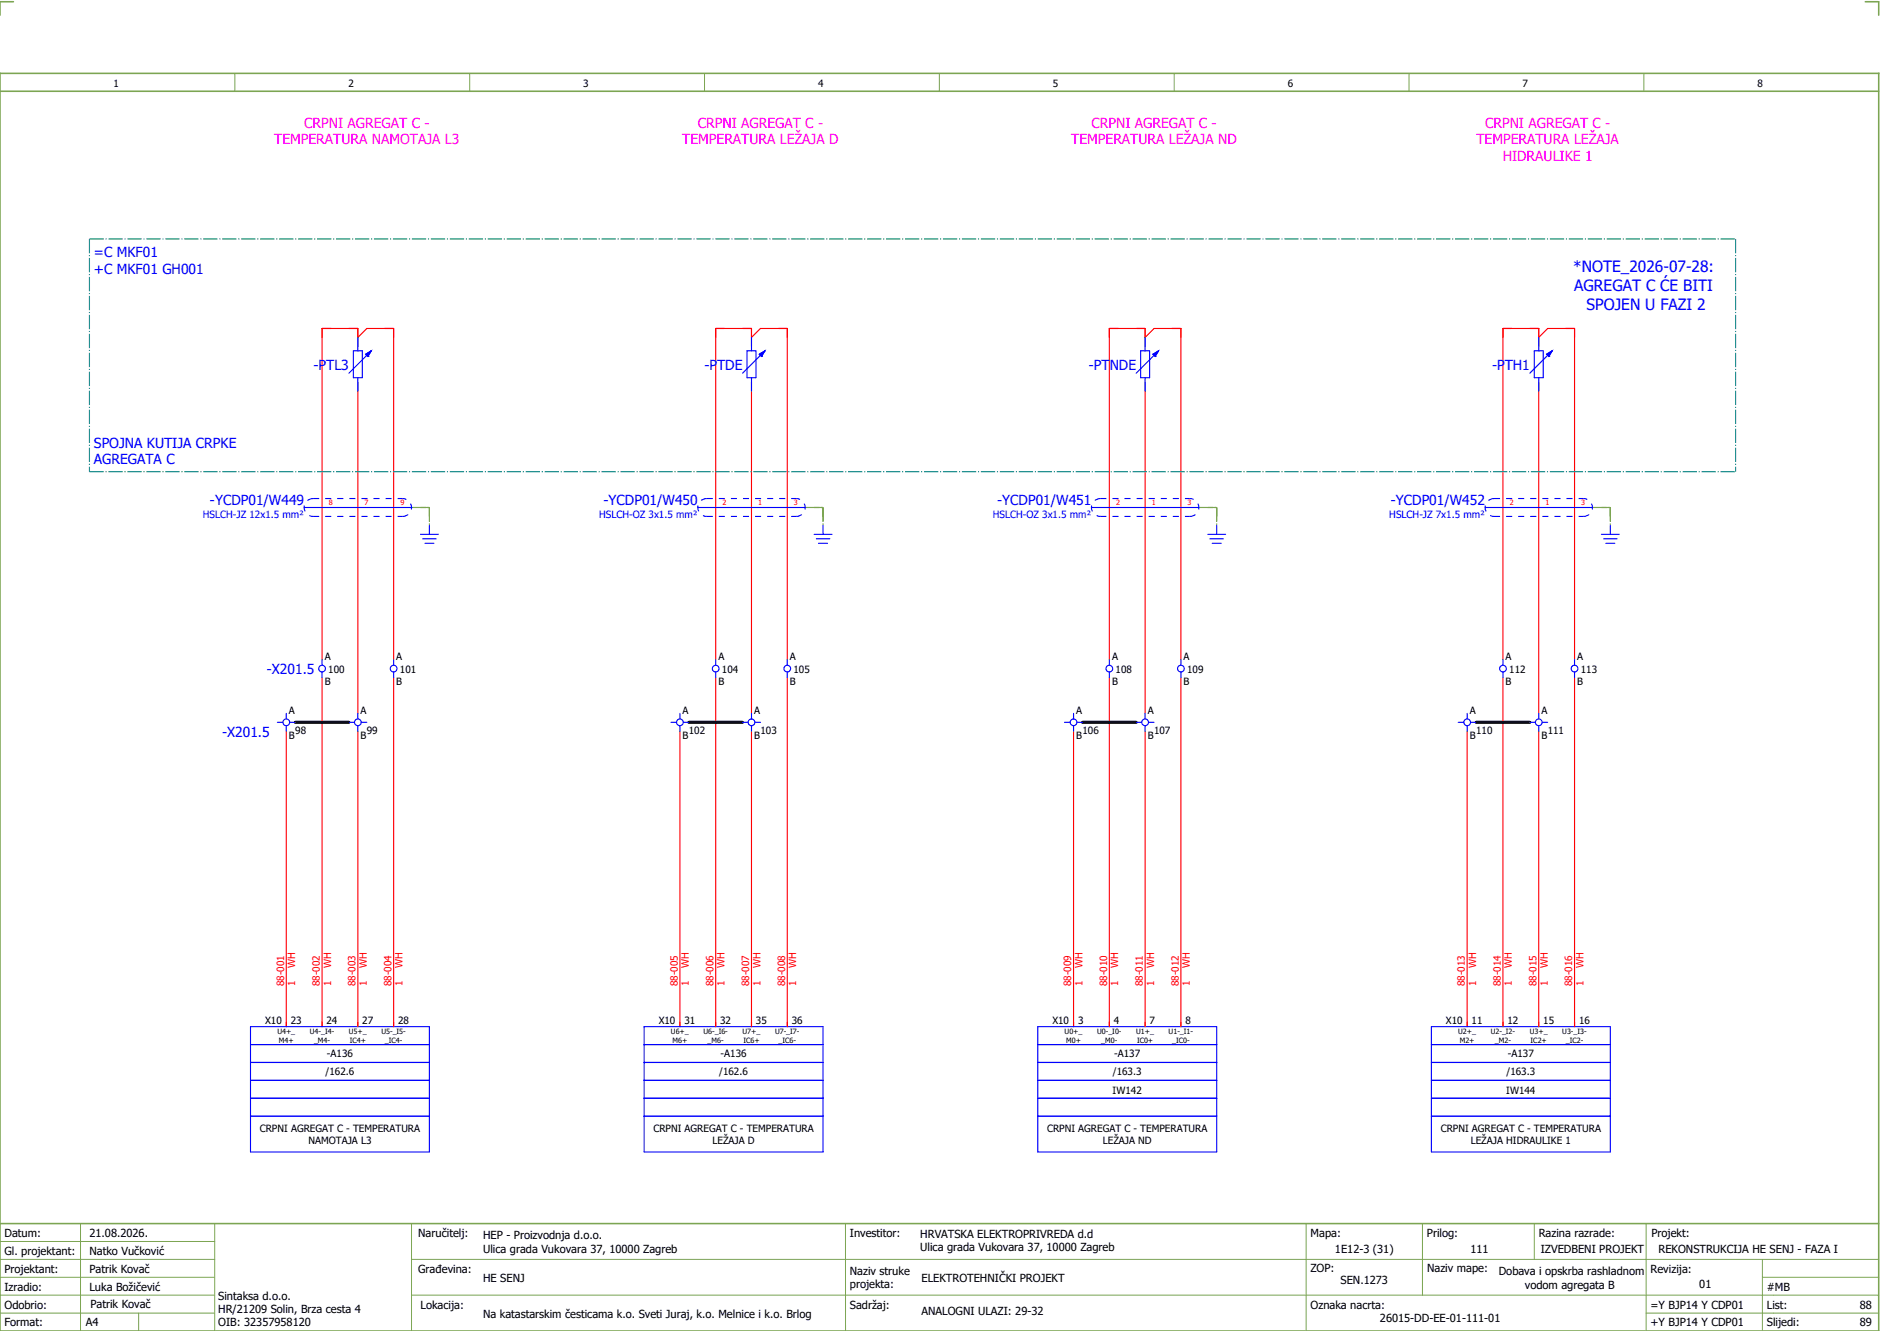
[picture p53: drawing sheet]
<svg xmlns="http://www.w3.org/2000/svg" width="421mm" height="297mm" viewBox="0 0 421 297" stroke-linecap="round" stroke-linejoin="round" font-family="sans-serif">
<defs><g id="words">
<g font-size="3.5" fill="#00f">
<text x="351.7" y="60.9">*NOTE_2026-07-28:</text>
<text x="351.9" y="65.1">AGREGAT C ĆE BITI</text>
<text x="354.7" y="69.3">SPOJEN U FAZI 2</text>
</g>
<g font-size="3.1" fill="#f0f">
<text x="68" y="28.5">CRPNI AGREGAT C -</text>
<text x="156" y="28.5">CRPNI AGREGAT C -</text>
<text x="244" y="28.5">CRPNI AGREGAT C -</text>
<text x="332" y="28.5">CRPNI AGREGAT C -</text>
<text x="61.3" y="32.3">TEMPERATURA NAMOTAJA L3</text>
<text x="152.5" y="32.3">TEMPERATURA LEŽAJA D</text>
<text x="239.5" y="32.3">TEMPERATURA LEŽAJA ND</text>
<text x="330.1" y="32.3">TEMPERATURA LEŽAJA</text>
<text x="335.9" y="36">HIDRAULIKE 1</text>
</g>
<g font-size="3.1" fill="#00f">
<text x="21" y="57.5">=C MKF01</text>
<text x="21" y="61.3">+C MKF01 GH001</text>
<text x="70.1" y="82.6">-PTL3</text>
<text x="157.5" y="82.6">-PTDE</text>
<text x="243.4" y="82.6">-PTNDE</text>
<text x="333.6" y="82.6">-PTH1</text>
<text x="21" y="100">SPOJNA KUTIJA CRPKE</text>
<text x="21" y="103.8">AGREGATA C</text>
<text x="46.9" y="112.8">-YCDP01/W449</text>
<text x="134.9" y="112.8">-YCDP01/W450</text>
<text x="222.9" y="112.8">-YCDP01/W451</text>
<text x="310.9" y="112.8">-YCDP01/W452</text>
<text x="59.6" y="150.6">-X201.5</text>
<text x="49.6" y="164.7">-X201.5</text>
</g>
<g font-size="2.5">
<text x="1" y="276.4">Datum:</text>
<text x="1" y="280.4">Gl. projektant:</text>
<text x="20" y="276.4">21.08.2026.</text>
<text x="20" y="280.4">Natko Vučković</text>
<text x="93.5" y="276.4">Naručitelj:</text>
<text x="108" y="276.9">HEP - Proizvodnja d.o.o.</text>
<text x="108" y="279.9">Ulica grada Vukovara 37, 10000 Zagreb</text>
<text x="190" y="276.4">Investitor:</text>
<text x="205.7" y="276.6">HRVATSKA ELEKTROPRIVREDA d.d</text>
<text x="205.7" y="279.6">Ulica grada Vukovara 37, 10000 Zagreb</text>
<text x="293" y="276.4">Mapa:</text>
<text x="298.4" y="279.9">1E12-3 (31)</text>
<text x="319" y="276.4">Prilog:</text>
<text x="328.7" y="279.9">111</text>
<text x="344" y="276.4">Razina razrade:</text>
<text x="344.4" y="279.9">IZVEDBENI PROJEKT</text>
<text x="369.2" y="276.3">Projekt:</text>
<text x="370.8" y="279.9">REKONSTRUKCIJA HE SENJ - FAZA I</text>
<text x="1" y="284.4">Projektant:</text>
<text x="20" y="284.4">Patrik Kovač</text>
<text x="93.5" y="284.4">Građevina:</text>
<text x="108" y="286.4">HE SENJ</text>
<text x="190" y="284.9">Naziv struke</text>
<text x="190" y="287.9">projekta:</text>
<text x="206" y="286.5">ELEKTROTEHNIČKI PROJEKT</text>
<text x="293" y="284.3">ZOP:</text>
<text x="299.7" y="286.9">SEN.1273</text>
<text x="319" y="284.3">Naziv mape:</text>
<text x="335.1" y="285">Dobava i opskrba rashladnom</text>
<text x="340.9" y="288">vodom agregata B</text>
<text x="369" y="284.4">Revizija:</text>
<text x="379.9" y="287.9">01</text>
<text x="1" y="288.4">Izradio:</text>
<text x="1" y="292.4">Odobrio:</text>
<text x="20" y="288.4">Luka Božičević</text>
<text x="20.2" y="292.3">Patrik Kovač</text>
<text x="48.8" y="290.4">Sintaksa d.o.o.</text>
<text x="48.8" y="293.4">HR/21209 Solin, Brza cesta 4</text>
<text x="94" y="292.4">Lokacija:</text>
<text x="190" y="292.4">Sadržaj:</text>
<text x="206" y="293.9">ANALOGNI ULAZI: 29-32</text>
<text x="293" y="292.4">Oznaka nacrta:</text>
<text x="369" y="292.4">=Y BJP14 Y CDP01</text>
<text x="395" y="292.4">List:</text>
<text x="395" y="288.4">#MB</text>
<text x="415.8" y="292.4">88</text>
<text x="1" y="296.4">Format:</text>
<text x="19.2" y="296.4">A4</text>
<text x="48.8" y="296.4">OIB: 32357958120</text>
<text x="108" y="294.4">Na katastarskim česticama k.o. Sveti Juraj, k.o. Melnice i k.o. Brlog</text>
<text x="308.5" y="295.4">26015-DD-EE-01-111-01</text>
<text x="369" y="296.4">+Y BJP14 Y CDP01</text>
<text x="395" y="296.4">Slijedi:</text>
<text x="415.8" y="296.4">89</text>
</g>
<g font-size="2.2">
<text x="25.4" y="19.4">1</text>
<text x="77.9" y="19.4">2</text>
<text x="130.4" y="19.4">3</text>
<text x="182.9" y="19.4">4</text>
<text x="235.4" y="19.4">5</text>
<text x="287.9" y="19.4">6</text>
<text x="340.4" y="19.4">7</text>
<text x="392.9" y="19.4">8</text>
<text x="72.6" y="147.5">A</text>
<text x="88.6" y="147.5">A</text>
<text x="160.6" y="147.5">A</text>
<text x="176.6" y="147.5">A</text>
<text x="248.6" y="147.5">A</text>
<text x="264.6" y="147.5">A</text>
<text x="336.6" y="147.5">A</text>
<text x="352.6" y="147.5">A</text>
<text x="72.6" y="153">B</text>
<text x="73.4" y="150.3">100</text>
<text x="88.6" y="153">B</text>
<text x="89.4" y="150.3">101</text>
<text x="160.6" y="153">B</text>
<text x="161.4" y="150.3">104</text>
<text x="176.6" y="153">B</text>
<text x="177.4" y="150.3">105</text>
<text x="248.6" y="153">B</text>
<text x="249.4" y="150.3">108</text>
<text x="264.6" y="153">B</text>
<text x="265.4" y="150.3">109</text>
<text x="336.6" y="153">B</text>
<text x="337.4" y="150.3">112</text>
<text x="352.6" y="153">B</text>
<text x="353.4" y="150.3">113</text>
<text x="64.6" y="159.5">A</text>
<text x="80.6" y="159.5">A</text>
<text x="152.6" y="159.5">A</text>
<text x="168.6" y="159.5">A</text>
<text x="240.6" y="159.5">A</text>
<text x="256.6" y="159.5">A</text>
<text x="328.6" y="159.5">A</text>
<text x="344.6" y="159.5">A</text>
<text x="64.6" y="165">B</text>
<text x="66" y="164">98</text>
<text x="80.6" y="165">B</text>
<text x="82" y="164">99</text>
<text x="152.6" y="165">B</text>
<text x="154" y="164">102</text>
<text x="168.6" y="165">B</text>
<text x="170" y="164">103</text>
<text x="240.6" y="165">B</text>
<text x="242" y="164">106</text>
<text x="256.6" y="165">B</text>
<text x="258" y="164">107</text>
<text x="328.6" y="165">B</text>
<text x="330" y="164">110</text>
<text x="344.6" y="165">B</text>
<text x="346" y="164">111</text>
<text x="59.3" y="228.7">X10</text>
<text x="65" y="228.7">23</text>
<text x="73" y="228.7">24</text>
<text x="81" y="228.7">27</text>
<text x="89" y="228.7">28</text>
<text x="147.3" y="228.7">X10</text>
<text x="153" y="228.7">31</text>
<text x="161" y="228.7">32</text>
<text x="169" y="228.7">35</text>
<text x="177" y="228.7">36</text>
<text x="235.3" y="228.7">X10</text>
<text x="241" y="228.7">3</text>
<text x="249" y="228.7">4</text>
<text x="257" y="228.7">7</text>
<text x="265" y="228.7">8</text>
<text x="323.3" y="228.7">X10</text>
<text x="329" y="228.7">11</text>
<text x="337" y="228.7">12</text>
<text x="345" y="228.7">15</text>
<text x="353" y="228.7">16</text>
<text x="73.1" y="236.1">-A136</text>
<text x="161.1" y="236.1">-A136</text>
<text x="249.1" y="236.1">-A137</text>
<text x="337.1" y="236.1">-A137</text>
<text x="72.8" y="240.1">/162.6</text>
<text x="160.8" y="240.1">/162.6</text>
<text x="248.7" y="244.3">IW142</text>
<text x="248.8" y="240.1">/163.3</text>
<text x="336.7" y="244.3">IW144</text>
<text x="336.8" y="240.1">/163.3</text>
<text x="58.1" y="252.9">CRPNI AGREGAT C - TEMPERATURA</text>
<text x="69" y="255.6">NAMOTAJA L3</text>
<text x="146.1" y="252.9">CRPNI AGREGAT C - TEMPERATURA</text>
<text x="159.3" y="255.6">LEŽAJA D</text>
<text x="234.1" y="252.9">CRPNI AGREGAT C - TEMPERATURA</text>
<text x="246.5" y="255.6">LEŽAJA ND</text>
<text x="322.1" y="252.9">CRPNI AGREGAT C - TEMPERATURA</text>
<text x="328.8" y="255.6">LEŽAJA HIDRAULIKE 1</text>
</g>
<g font-size="2.2" fill="#00f">
<text x="45.4" y="115.6">HSLCH-JZ 12x1.5 mm²</text>
<text x="133.9" y="115.6">HSLCH-OZ 3x1.5 mm²</text>
<text x="221.9" y="115.6">HSLCH-OZ 3x1.5 mm²</text>
<text x="310.6" y="115.6">HSLCH-JZ 7x1.5 mm²</text>
</g>
<g font-size="2.2" fill="#f00">
<text x="63.5" y="220.4" transform="rotate(-90 63.5 220.4)">88-001</text>
<text x="66" y="220.4" transform="rotate(-90 66 220.4)">1</text>
<text x="66" y="216.4" transform="rotate(-90 66 216.4)">WH</text>
<text x="71.5" y="220.4" transform="rotate(-90 71.5 220.4)">88-002</text>
<text x="74" y="220.4" transform="rotate(-90 74 220.4)">1</text>
<text x="74" y="216.4" transform="rotate(-90 74 216.4)">WH</text>
<text x="79.5" y="220.4" transform="rotate(-90 79.5 220.4)">88-003</text>
<text x="82" y="220.4" transform="rotate(-90 82 220.4)">1</text>
<text x="82" y="216.4" transform="rotate(-90 82 216.4)">WH</text>
<text x="87.5" y="220.4" transform="rotate(-90 87.5 220.4)">88-004</text>
<text x="90" y="220.4" transform="rotate(-90 90 220.4)">1</text>
<text x="90" y="216.4" transform="rotate(-90 90 216.4)">WH</text>
<text x="151.5" y="220.4" transform="rotate(-90 151.5 220.4)">88-005</text>
<text x="154" y="220.4" transform="rotate(-90 154 220.4)">1</text>
<text x="154" y="216.4" transform="rotate(-90 154 216.4)">WH</text>
<text x="159.5" y="220.4" transform="rotate(-90 159.5 220.4)">88-006</text>
<text x="162" y="220.4" transform="rotate(-90 162 220.4)">1</text>
<text x="162" y="216.4" transform="rotate(-90 162 216.4)">WH</text>
<text x="167.5" y="220.4" transform="rotate(-90 167.5 220.4)">88-007</text>
<text x="170" y="220.4" transform="rotate(-90 170 220.4)">1</text>
<text x="170" y="216.4" transform="rotate(-90 170 216.4)">WH</text>
<text x="175.5" y="220.4" transform="rotate(-90 175.5 220.4)">88-008</text>
<text x="178" y="220.4" transform="rotate(-90 178 220.4)">1</text>
<text x="178" y="216.4" transform="rotate(-90 178 216.4)">WH</text>
<text x="239.5" y="220.4" transform="rotate(-90 239.5 220.4)">88-009</text>
<text x="242" y="220.4" transform="rotate(-90 242 220.4)">1</text>
<text x="242" y="216.4" transform="rotate(-90 242 216.4)">WH</text>
<text x="247.5" y="220.4" transform="rotate(-90 247.5 220.4)">88-010</text>
<text x="250" y="220.4" transform="rotate(-90 250 220.4)">1</text>
<text x="250" y="216.4" transform="rotate(-90 250 216.4)">WH</text>
<text x="255.5" y="220.4" transform="rotate(-90 255.5 220.4)">88-011</text>
<text x="258" y="220.4" transform="rotate(-90 258 220.4)">1</text>
<text x="258" y="216.4" transform="rotate(-90 258 216.4)">WH</text>
<text x="263.5" y="220.4" transform="rotate(-90 263.5 220.4)">88-012</text>
<text x="266" y="220.4" transform="rotate(-90 266 220.4)">1</text>
<text x="266" y="216.4" transform="rotate(-90 266 216.4)">WH</text>
<text x="327.5" y="220.4" transform="rotate(-90 327.5 220.4)">88-013</text>
<text x="330" y="220.4" transform="rotate(-90 330 220.4)">1</text>
<text x="330" y="216.4" transform="rotate(-90 330 216.4)">WH</text>
<text x="335.5" y="220.4" transform="rotate(-90 335.5 220.4)">88-014</text>
<text x="338" y="220.4" transform="rotate(-90 338 220.4)">1</text>
<text x="338" y="216.4" transform="rotate(-90 338 216.4)">WH</text>
<text x="343.5" y="220.4" transform="rotate(-90 343.5 220.4)">88-015</text>
<text x="346" y="220.4" transform="rotate(-90 346 220.4)">1</text>
<text x="346" y="216.4" transform="rotate(-90 346 216.4)">WH</text>
<text x="351.5" y="220.4" transform="rotate(-90 351.5 220.4)">88-016</text>
<text x="354" y="220.4" transform="rotate(-90 354 220.4)">1</text>
<text x="354" y="216.4" transform="rotate(-90 354 216.4)">WH</text>
</g>
<g font-size="1.6" fill="#f00">
<text x="73.5" y="112.9">8</text>
<text x="81.5" y="112.9">7</text>
<text x="89.5" y="112.9">9</text>
<text x="161.5" y="112.9">2</text>
<text x="169.5" y="112.9">1</text>
<text x="177.5" y="112.9">3</text>
<text x="249.5" y="112.9">2</text>
<text x="257.5" y="112.9">1</text>
<text x="265.5" y="112.9">3</text>
<text x="337.5" y="112.9">2</text>
<text x="345.5" y="112.9">1</text>
<text x="353.5" y="112.9">3</text>
</g>
<g font-size="1.6">
<text x="62" y="231">U4+_</text>
<text x="62.3" y="233">M4+</text>
<text x="69.3" y="231">U4-_I4-</text>
<text x="70.2" y="233">_M4-</text>
<text x="78" y="231">U5+_</text>
<text x="78.2" y="233">IC4+</text>
<text x="85.3" y="231">U5-_I5-</text>
<text x="86" y="233">_IC4-</text>
<text x="150" y="231">U6+_</text>
<text x="150.3" y="233">M6+</text>
<text x="157.3" y="231">U6-_I6-</text>
<text x="158.2" y="233">_M6-</text>
<text x="166" y="231">U7+_</text>
<text x="166.2" y="233">IC6+</text>
<text x="173.3" y="231">U7-_I7-</text>
<text x="174" y="233">_IC6-</text>
<text x="238" y="231">U0+_</text>
<text x="238.3" y="233">M0+</text>
<text x="245.3" y="231">U0-_I0-</text>
<text x="246.2" y="233">_M0-</text>
<text x="254" y="231">U1+_</text>
<text x="254.2" y="233">IC0+</text>
<text x="261.3" y="231">U1-_I1-</text>
<text x="262" y="233">_IC0-</text>
<text x="326" y="231">U2+_</text>
<text x="326.3" y="233">M2+</text>
<text x="333.3" y="231">U2-_I2-</text>
<text x="334.2" y="233">_M2-</text>
<text x="342" y="231">U3+_</text>
<text x="342.2" y="233">IC2+</text>
<text x="349.3" y="231">U3-_I3-</text>
<text x="350" y="233">_IC2-</text>
</g>
</g></defs>
<path d="M0 16.4h420v281h-420zM3 .4h-3v3M417 .4h3v3M0 20.4h420M0 273.4h420" fill="none" stroke="#7ca552" stroke-width=".35"/>
<g fill="none" stroke="#7ca552" stroke-width=".22">
<path d="M52.5 16.4v4M105 16.4v4M157.5 16.4v4M210 16.4v4M262.5 16.4v4M315 16.4v4M367.5 16.4v4M0 277.4h48M18 273.4v24M48 273.4v24M92 273.4v24M189 273.4v24"/>
<path d="M292 273.4v23.8M318 273.4v16M343 273.4v8M368 273.4v23.8M0 281.4h48M0 285.4h47.8M0 293.4h47.8M31 293.4v4M47.8 289.4h-47.8M92 281.4h328M92 289.4h328M368 293.4h52"/>
<path d="M394 285.4h26M394 281.4v15.8"/>
</g>
<g fill="none" stroke="#f00" stroke-width=".25">
<path d="M80 77.4v-4h-8v74M80 75.4l2-2h6v74M168 77.4v-4h-8v74M168 75.4l2-2h6v74M256 77.4v-4h-8v74M256 75.4l2-2h6v74M344 77.4v-4h-8v74M344 75.4l2-2h6v74M80 85.4v74M168 85.4v74M256 85.4v74M344 85.4v74"/>
<path d="M72 151.4v78M88 151.4v78M160 151.4v78M176 151.4v78M248 151.4v78M264 151.4v78M336 151.4v78M352 151.4v78M64 163.4v66M80 163.4v66M152 163.4v66M168 163.4v66"/>
<path d="M240 163.4v66M256 163.4v66M328 163.4v66M344 163.4v66"/>
</g>
<g fill="none" stroke="#00be00" stroke-width=".25" stroke-dasharray="3.2 .4 .3 .4" stroke-linecap="butt">
<path d="M92 113.4h4M94 113.4h2M96 113.4v4M96 113.4v2M180 113.4h4M182 113.4h2M184 113.4v4M184 113.4v2M268 113.4h4M270 113.4h2M272 113.4v4M272 113.4v2"/>
<path d="M356 113.4h4M358 113.4h2M360 113.4v4M360 113.4v2"/>
</g>
<path d="M66 161.4h12M154 161.4h12M242 161.4h12M330 161.4h12" fill="none" stroke="#000" stroke-width=".7"/>
<g fill="none" stroke="#00f" stroke-width=".25">
<path d="M79 78.4h2v6h-2zM80 75.4v3M82.3 79.6h.1M83 78.4l-.7 1.2M83 78.4l-1.3 .7 .6 .5M83 78.4l-5 5M167 78.4h2v6h-2zM168 75.4v3M170.2 79.6h.1M171 78.4l-.8 1.2M171 78.4l-1.3 .7 .5 .5M171 78.4l-5 5"/>
<path d="M255 78.4h2v6h-2zM256 75.4v3M258.2 79.6h.1M259 78.4l-.8 1.2M259 78.4l-1.2 .7 .4 .5M259 78.4l-5 5M343 78.4h2v6h-2zM344 75.4v3M346.2 79.6h.1M347 78.4l-.8 1.2M347 78.4l-1.2 .7 .4 .5M347 78.4l-5 5"/>
<path d="M80 84.4v3M168 84.4v3M256 84.4v3M344 84.4v3M68 113.4h24M94 119.4h4M96 117.4v2M156 113.4h24M182 119.4h4M184 117.4v2M244 113.4h24M270 119.4h4"/>
<path d="M272 117.4v2M332 113.4h24M358 119.4h4M360 117.4v2M94.5 120.4h3M95 121.4h2M182.5 120.4h3M183 121.4h2M270.5 120.4h3M271 121.4h2M358.5 120.4h3M359 121.4h2"/>
<path d="M64 159.4v1.2M72 147.4v1.2M72 150.1v1.3M80 159.4v1.2M88 147.4v1.2M88 150.1v1.3M152 159.4v1.2M160 147.4v1.2M160 150.1v1.3M168 159.4v1.2M176 147.4v1.2M176 150.1v1.3"/>
<path d="M240 159.4v1.2M248 147.4v1.2M248 150.1v1.3M256 159.4v1.2M264 147.4v1.2M264 150.1v1.3M328 159.4v1.2M336 147.4v1.2M336 150.1v1.3M344 159.4v1.2M352 147.4v1.2M352 150.1v1.3"/>
<path d="M62 161.4h1.2M64 162.1v1.3M64.7 161.4h1.3M78 161.4h1.3M80 162.1v1.3M80.8 161.4h1.2M150 161.4h1.2M152 162.1v1.3M152.7 161.4h1.3M166 161.4h1.3M168 162.1v1.3M168.7 161.4h1.3"/>
<path d="M238 161.4h1.3M240 162.1v1.3M240.8 161.4h1.2M254 161.4h1.2M256 162.1v1.3M256.7 161.4h1.3M326 161.4h1.3M328 162.1v1.3M328.8 161.4h1.2M342 161.4h1.2M344 162.1v1.3M344.7 161.4h1.3"/>
<path d="M56 237.4h40M56 229.4h40v28h-40zM56 233.4h40M144 237.4h40M144 233.4h40M144 229.4h40v28h-40zM232 237.4h40M232 233.4h40M232 229.4h40v28h-40zM320 237.4h40M320 233.4h40M320 229.4h40v28h-40z"/>
<path d="M56 249.4h40M56 245.4h40M56 241.4h40M144 249.4h40M144 245.4h40M144 241.4h40M232 249.4h40M232 245.4h40M232 241.4h40M320 249.4h40M320 245.4h40M320 241.4h40"/>
<circle cx="72" cy="149.4" r=".75"/>
<circle cx="88" cy="149.4" r=".75"/>
<circle cx="160" cy="149.4" r=".75"/>
<circle cx="176" cy="149.4" r=".75"/>
<circle cx="248" cy="149.4" r=".75"/>
<circle cx="264" cy="149.4" r=".75"/>
<circle cx="336" cy="149.4" r=".75"/>
<circle cx="352" cy="149.4" r=".75"/>
<circle cx="64" cy="161.4" r=".75"/>
<circle cx="80" cy="161.4" r=".75"/>
<circle cx="152" cy="161.4" r=".75"/>
<circle cx="168" cy="161.4" r=".75"/>
<circle cx="240" cy="161.4" r=".75"/>
<circle cx="256" cy="161.4" r=".75"/>
<circle cx="328" cy="161.4" r=".75"/>
<circle cx="344" cy="161.4" r=".75"/>
</g>
<path d="M20 53.4h368M20 53.4v52M388 53.4v52M20 105.4h368" fill="none" stroke="#007f7f" stroke-width=".25" stroke-dasharray="3.2 .4 .3 .4" stroke-linecap="butt"/>
<g fill="#00f" stroke="#00f" stroke-width=".22">
<path d="M169.7 79.1l1.3-.7-.8 1.2z"/>
<path d="M81.7 79.1l1.3-.7-.7 1.2z"/>
<path d="M257.8 79.1l1.2-.7-.8 1.2z"/>
<path d="M345.8 79.1l1.2-.7-.8 1.2z"/>
</g>
<g fill="none" stroke="#00f" stroke-width=".25" stroke-dasharray="1.4 1.4" stroke-linecap="butt">
<path d="M70 115.4h20M70 111.4h20M70 111.4a2 2 0 0 0-2 2 2 2 0 0 0 2 2M90 115.4a2 2 0 0 0 2-2 2 2 0 0 0-2-2M158 115.4h20M158 111.4h20M158 111.4a2 2 0 0 0-2 2 2 2 0 0 0 2 2M178 115.4a2 2 0 0 0 2-2 2 2 0 0 0-2-2M246 115.4h20M246 111.4h20M246 111.4a2 2 0 0 0-2 2 2 2 0 0 0 2 2M266 115.4a2 2 0 0 0 2-2 2 2 0 0 0-2-2"/>
<path d="M334 115.4h20M334 111.4h20M334 111.4a2 2 0 0 0-2 2 2 2 0 0 0 2 2M354 115.4a2 2 0 0 0 2-2 2 2 0 0 0-2-2"/>
</g>
<use href="#words"/>
</svg>
